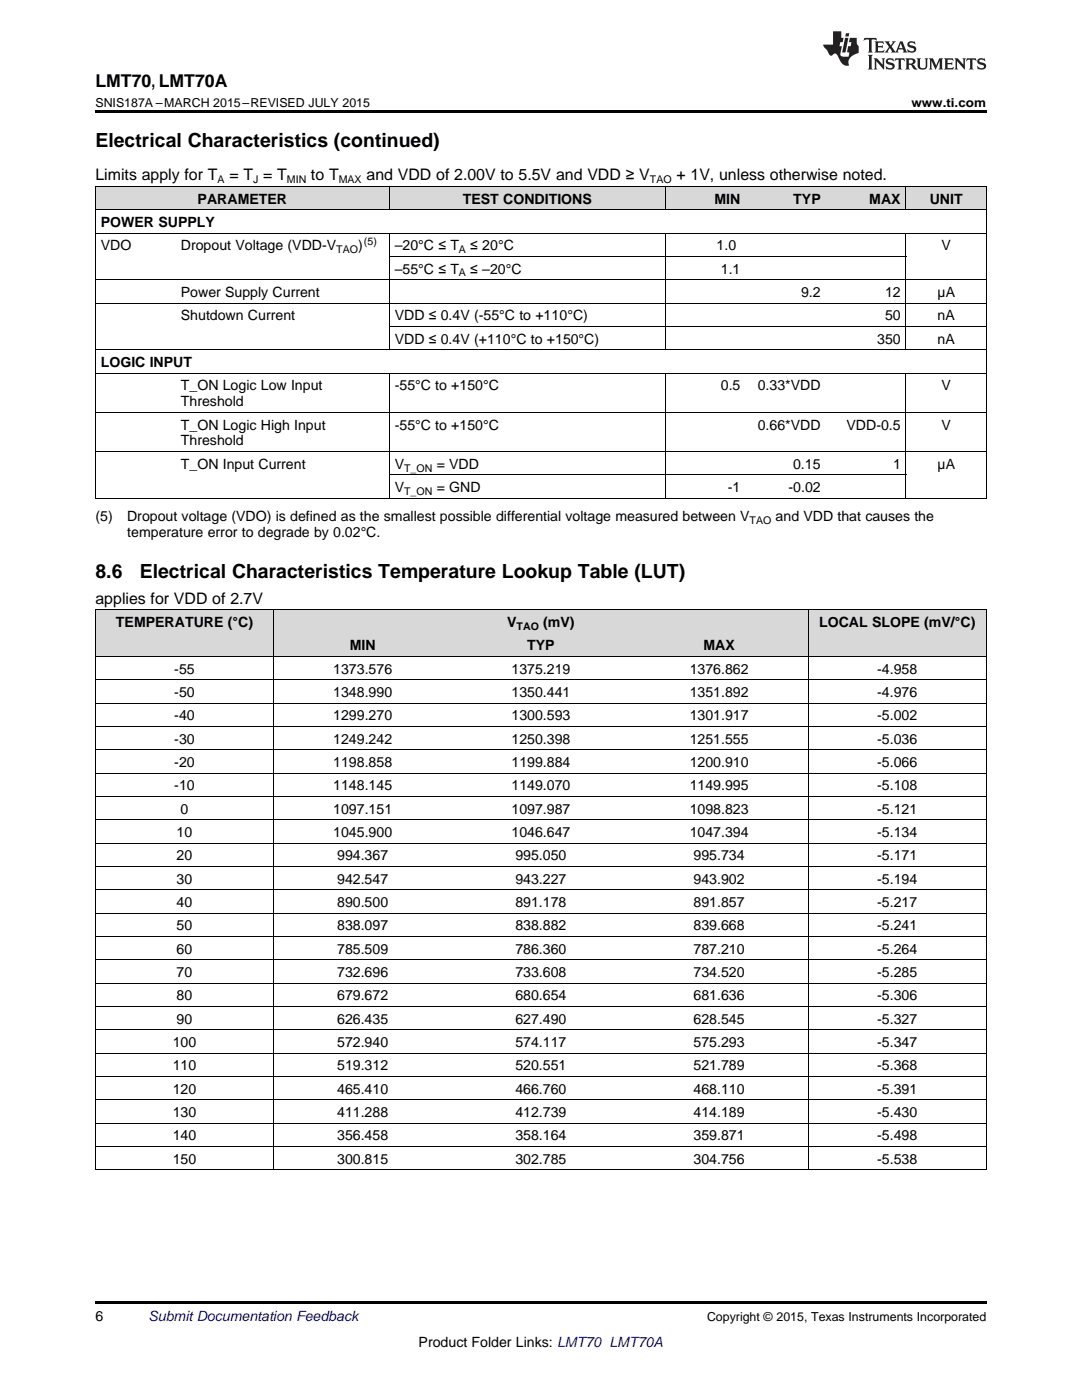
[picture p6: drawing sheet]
<svg xmlns="http://www.w3.org/2000/svg" width="216mm" height="279mm" viewBox="0 0 216 279" stroke-linecap="round" stroke-linejoin="round" font-family="sans-serif">
<defs><g id="words">
<g font-size="3.9">
<text x="19" y="29.3">Electrical Characteristics (continued)</text>
<text x="19" y="115.3">8.6</text>
<text x="27.9" y="115.3">Electrical Characteristics Temperature Lookup Table (LUT)</text>
</g>
<text font-size="3.5" x="19" y="17.3">LMT70, LMT70A</text>
<g font-size="3.2">
<text x="19" y="36">Limits apply for T</text>
<text x="45.8" y="36">= T = T</text>
<text x="62.1" y="36">to T</text>
<text x="73.1" y="36">and VDD of 2.00V to 5.5V and VDD ≥ V</text>
<text x="135" y="36">+ 1V, unless otherwise noted.</text>
<text x="19" y="120.5">applies for VDD of 2.7V</text>
</g>
<g font-size="2.8">
<text x="39.4" y="40.6">PARAMETER</text>
<text x="92.4" y="40.6">TEST CONDITIONS</text>
<text x="142.6" y="40.6">MIN</text>
<text x="158.3" y="40.6">TYP</text>
<text x="173.5" y="40.6">MAX</text>
<text x="185.5" y="40.6">UNIT</text>
<text x="20.1" y="45.3">POWER SUPPLY</text>
<text x="20.1" y="50">VDO</text>
<text x="36.1" y="50">Dropout Voltage (VDD-V</text>
<text x="71.4" y="50">)</text>
<text x="78.8" y="50">–20°C ≤ T</text>
<text x="93.8" y="50">≤ 20°C</text>
<text x="143" y="50">1.0</text>
<text x="187.9" y="50">V</text>
<text x="36.1" y="59.3">Power Supply Current</text>
<text x="78.8" y="54.6">–55°C ≤ T</text>
<text x="93.8" y="54.6">≤ –20°C</text>
<text x="143.8" y="54.6">1.1</text>
<text x="159.8" y="59.3">9.2</text>
<text x="176.6" y="59.3">12</text>
<text x="187.1" y="59.3">µA</text>
<text x="36.1" y="63.9">Shutdown Current</text>
<text x="78.8" y="63.9">VDD ≤ 0.4V (-55°C to +110°C)</text>
<text x="176.6" y="63.9">50</text>
<text x="187.1" y="63.9">nA</text>
<text x="78.8" y="68.6">VDD ≤ 0.4V (+110°C to +150°C)</text>
<text x="175" y="68.6">350</text>
<text x="187.1" y="68.6">nA</text>
<text x="20.1" y="73.2">LOGIC INPUT</text>
<text x="36.1" y="77.9">T_ON Logic Low Input</text>
<text x="78.8" y="77.9">-55°C to +150°C</text>
<text x="143.8" y="77.9">0.5</text>
<text x="151.2" y="77.9">0.33*VDD</text>
<text x="187.9" y="77.9">V</text>
<text x="36.1" y="81.1">Threshold</text>
<text x="36.1" y="85.7">T_ON Logic High Input</text>
<text x="36.1" y="88.9">Threshold</text>
<text x="78.8" y="85.7">-55°C to +150°C</text>
<text x="151.2" y="85.7">0.66*VDD</text>
<text x="168.9" y="85.7">VDD-0.5</text>
<text x="187.9" y="85.7">V</text>
<text x="36.1" y="93.6">T_ON Input Current</text>
<text x="78.8" y="93.6">V</text>
<text x="87.1" y="93.6">= VDD</text>
<text x="158.3" y="93.6">0.15</text>
<text x="178.2" y="93.6">1</text>
<text x="187.1" y="93.6">µA</text>
<text x="78.8" y="98.2">V</text>
<text x="87.1" y="98.2">= GND</text>
<text x="145.2" y="98.2">-1</text>
<text x="157.3" y="98.2">-0.02</text>
<text x="19" y="104.1">(5)</text>
<text x="25.4" y="104.1">Dropout voltage (VDO) is defined as the smallest possible differential voltage measured between V</text>
<text x="25.4" y="107.2">temperature error to degrade by 0.02°C.</text>
<text x="154.8" y="104.1">and VDD that causes the</text>
<text x="23.1" y="125.1">TEMPERATURE (°C)</text>
<text x="101.2" y="125.1">V</text>
<text x="108.4" y="125.1">(mV)</text>
<text x="163.4" y="125.1">LOCAL SLOPE (mV/°C)</text>
<text x="69.8" y="129.8">MIN</text>
<text x="105.2" y="129.8">TYP</text>
<text x="140.4" y="129.8">MAX</text>
<text x="34.8" y="134.4">-55</text>
<text x="66.5" y="134.4">1373.576</text>
<text x="102.1" y="134.4">1375.219</text>
<text x="137.6" y="134.4">1376.862</text>
<text x="175" y="134.4">-4.958</text>
<text x="34.8" y="139.1">-50</text>
<text x="34.8" y="143.8">-40</text>
<text x="66.5" y="139.1">1348.990</text>
<text x="66.5" y="143.8">1299.270</text>
<text x="102.1" y="139.1">1350.441</text>
<text x="102.1" y="143.8">1300.593</text>
<text x="137.6" y="139.1">1351.892</text>
<text x="137.6" y="143.8">1301.917</text>
<text x="175" y="139.1">-4.976</text>
<text x="175" y="143.8">-5.002</text>
<text x="34.8" y="148.4">-30</text>
<text x="66.5" y="148.4">1249.242</text>
<text x="102.1" y="148.4">1250.398</text>
<text x="137.6" y="148.4">1251.555</text>
<text x="175" y="148.4">-5.036</text>
<text x="34.8" y="153.1">-20</text>
<text x="66.5" y="153.1">1198.858</text>
<text x="102.1" y="153.1">1199.884</text>
<text x="137.6" y="153.1">1200.910</text>
<text x="175" y="153.1">-5.066</text>
<text x="34.8" y="157.7">-10</text>
<text x="66.5" y="157.7">1148.145</text>
<text x="102.1" y="157.7">1149.070</text>
<text x="137.6" y="157.7">1149.995</text>
<text x="175" y="157.7">-5.108</text>
<text x="35.2" y="167">10</text>
<text x="36" y="162.4">0</text>
<text x="66.5" y="162.4">1097.151</text>
<text x="66.5" y="167">1045.900</text>
<text x="102.1" y="162.4">1097.987</text>
<text x="102.1" y="167">1046.647</text>
<text x="137.6" y="162.4">1098.823</text>
<text x="137.6" y="167">1047.394</text>
<text x="175" y="162.4">-5.121</text>
<text x="175" y="167">-5.134</text>
<text x="35.2" y="171.7">20</text>
<text x="67.3" y="171.7">994.367</text>
<text x="102.8" y="171.7">995.050</text>
<text x="138.4" y="171.7">995.734</text>
<text x="175" y="171.7">-5.171</text>
<text x="35.2" y="176.4">30</text>
<text x="67.3" y="176.4">942.547</text>
<text x="102.8" y="176.4">943.227</text>
<text x="138.4" y="176.4">943.902</text>
<text x="175" y="176.4">-5.194</text>
<text x="35.2" y="181">40</text>
<text x="35.2" y="185.7">50</text>
<text x="67.3" y="181">890.500</text>
<text x="67.3" y="185.7">838.097</text>
<text x="102.8" y="181">891.178</text>
<text x="102.8" y="185.7">838.882</text>
<text x="138.4" y="181">891.857</text>
<text x="138.4" y="185.7">839.668</text>
<text x="175" y="181">-5.217</text>
<text x="175" y="185.7">-5.241</text>
<text x="35.2" y="190.3">60</text>
<text x="67.3" y="190.3">785.509</text>
<text x="102.8" y="190.3">786.360</text>
<text x="138.4" y="190.3">787.210</text>
<text x="175" y="190.3">-5.264</text>
<text x="35.2" y="195">70</text>
<text x="67.3" y="195">732.696</text>
<text x="102.8" y="195">733.608</text>
<text x="138.4" y="195">734.520</text>
<text x="175" y="195">-5.285</text>
<text x="35.2" y="199.6">80</text>
<text x="67.3" y="199.6">679.672</text>
<text x="102.8" y="199.6">680.654</text>
<text x="138.4" y="199.6">681.636</text>
<text x="175" y="199.6">-5.306</text>
<text x="34.5" y="209">100</text>
<text x="35.2" y="204.3">90</text>
<text x="67.3" y="204.3">626.435</text>
<text x="67.3" y="209">572.940</text>
<text x="102.8" y="204.3">627.490</text>
<text x="102.8" y="209">574.117</text>
<text x="138.4" y="204.3">628.545</text>
<text x="138.4" y="209">575.293</text>
<text x="175" y="204.3">-5.327</text>
<text x="175" y="209">-5.347</text>
<text x="34.5" y="213.6">110</text>
<text x="67.3" y="213.6">519.312</text>
<text x="102.8" y="213.6">520.551</text>
<text x="138.4" y="213.6">521.789</text>
<text x="175" y="213.6">-5.368</text>
<text x="34.5" y="218.3">120</text>
<text x="67.3" y="218.3">465.410</text>
<text x="102.8" y="218.3">466.760</text>
<text x="138.4" y="218.3">468.110</text>
<text x="175" y="218.3">-5.391</text>
<text x="34.5" y="222.9">130</text>
<text x="34.5" y="227.6">140</text>
<text x="67.3" y="222.9">411.288</text>
<text x="67.3" y="227.6">356.458</text>
<text x="102.8" y="222.9">412.739</text>
<text x="102.8" y="227.6">358.164</text>
<text x="138.4" y="222.9">414.189</text>
<text x="138.4" y="227.6">359.871</text>
<text x="175" y="222.9">-5.430</text>
<text x="175" y="227.6">-5.498</text>
<text x="34.5" y="232.2">150</text>
<text x="67.3" y="232.2">300.815</text>
<text x="102.8" y="232.2">302.785</text>
<text x="138.4" y="232.2">304.756</text>
<text x="175" y="232.2">-5.538</text>
<text x="19" y="263.6">6</text>
<text x="83.5" y="268.9">Product Folder Links: LMT70 LMT70A</text>
</g>
<text font-size="2.8" fill="#0000c8" x="29.6" y="263.6">Submit Documentation Feedback</text>
<g font-size="2.5">
<text x="19" y="21.4">SNIS187A –MARCH 2015–REVISED JULY 2015</text>
<text x="181.9" y="21.4">www.ti.com</text>
<text x="141.1" y="263.6">Copyright © 2015, Texas Instruments Incorporated</text>
</g>
<g font-size="2.1">
<text x="43.4" y="36.6">A</text>
<text x="50.5" y="36.6">J</text>
<text x="57.3" y="36.6">MIN</text>
<text x="67.6" y="36.6">MAX</text>
<text x="129.7" y="36.6">TAO</text>
<text x="67.1" y="50.5">TAO</text>
<text x="72.6" y="48.8">(5)</text>
<text x="91.6" y="50.5">A</text>
<text x="91.6" y="55.2">A</text>
<text x="80.6" y="94.1">T_ON</text>
<text x="80.6" y="98.8">T_ON</text>
<text x="149.6" y="104.6">TAO</text>
<text x="103.1" y="125.7">TAO</text>
</g>
</g></defs>
<g fill="#d8d8d8">
<path d="M19 121.7h35.6v9.4h-35.6z"/>
<path d="M54.6 126.4h35.6v4.7h-35.6z"/>
<path d="M90.2 126.4h35.5v4.7h-35.5z"/>
<path d="M125.7 126.4h35.6v4.7h-35.6z"/>
<path d="M161.3 121.7h35.5v9.4h-35.5z"/>
<path d="M54.6 121.7h35.6v4.7h-35.6z"/>
<path d="M90.2 121.7h35.5v4.7h-35.5z"/>
<path d="M125.7 121.7h35.6v4.7h-35.6z"/>
<path d="M19 37.3h16v4.6h-16z"/>
<path d="M35 37.3h42.7v4.6h-42.7z"/>
<path d="M77.7 37.3h26.7v4.6h-26.7z"/>
<path d="M104.4 37.3h28.4v4.6h-28.4z"/>
<path d="M132.8 37.3h16v4.6h-16z"/>
<path d="M148.8 37.3h16v4.6h-16z"/>
<path d="M164.8 37.3h16v4.6h-16z"/>
<path d="M180.8 37.3h16v4.6h-16z"/>
</g>
<path d="M19 22h177.8v.5h-177.8zM19 233.5h.2zM161.2 233.5h.1zM196.7 233.5h.1zM19 259.7h177.8v.5h-177.8z" fill="#000"/>
<g fill="none" stroke="#000" stroke-width=".2">
<path d="M19 37.2h177.8v62.3M19.1 37.2v62.3M77.7 37.2v4.7M132.8 37.2v4.7M180.8 37.2v4.7M19 55.8h177.8M19 46.5h177.8M19 41.9h177.8M77.7 46.6v23.2M77.7 51.2h103.1M132.8 46.6v23.2M180.8 46.6v23.2"/>
<path d="M19 74.5h177.8M19 69.8h177.8M19 60.5h177.8M77.7 74.5v25M77.7 65.1h119.1M132.8 74.5v25M180.8 74.5v25M19 99.4h177.8M19 90.1h177.8M19 82.3h177.8M77.7 94.8h103.1M19 135.7h177.8"/>
<path d="M19 131h177.8M19 121.7h177.8M19.1 121.7v111.8M54.6 121.7v111.8M161.2 121.7v111.8M196.8 121.7v111.8M19 158.9h177.8M19 154.3h177.8M19 149.6h177.8M19 145h177.8M19 140.3h177.8M19 177.6h177.8"/>
<path d="M19 172.9h177.8M19 168.3h177.8M19 163.6h177.8M19 196.2h177.8M19 191.5h177.8M19 186.9h177.8M19 182.2h177.8M19 219.5h177.8M19 214.8h177.8M19 210.2h177.8M19 205.5h177.8M19 200.9h177.8"/>
<path d="M19 233.5h177.8M19 228.8h177.8M19 224.1h177.8"/>
</g>
<g fill="#231f20">
<path d="M172.5 7.6l-.1 .5 .4-.2h.6v.1v2.1l-.2 .4h.9l-.2-.4v-2.1l.1-.1h.5l.5 .2-.2-.5zM174.5 8.3l.2 .3v1.5l-.2 .4h1.8l.2-.6a1.04 1.04 0 0 1-1.3 .2v-.7h.6l.3 .2v-.6l-.3 .2h-.6v-.6l.8-.1 .4 .3-.2-.5zM176.5 8.3l.9 1.1-.9 1.1h.8l-.2-.2 .4-.7 .5 .7-.2 .2h1.5l-.2-.2 .2-.4h.9l.1 .4-.2 .2h1l-.3-.3-.7-1.9h-.5l-.9 2-.8-1 .9-1h-.8l.1 .3-.4 .5-.3-.6 .1-.2zM179.7 8.6l.4 1h-.7zM181.3 8.4a.63 .63 0 0 0-.2 .7 .63 .63 0 0 0 .6 .4l.6 .2 .1 .2a.75 .75 0 0 1-.7 .4 .75 .75 0 0 1-.6-.5l.1 .7 .1-.1a1.11 1.11 0 0 0 1.5-.6 1.13 1.13 0 0 0-1.2-.8l-.1-.4a1.04 1.04 0 0 1 1.2 .2l-.2-.5-.2 .1-.4-.2zM173.2 10.9l.2 .4v2.2l-.2 .4h1l-.3-.4v-2.2l.3-.4zM174.3 11.6l.3 .4v1.5l-.3 .4h.8l-.2-.4v-1.3l1.5 1.7v-1.9l.2-.4h-.7l.2 .4v.9l-1.1-1.3zM177 11.8a.62 .62 0 0 0-.2 .7 .62 .62 0 0 0 .6 .4l.6 .1 .1 .3a.76 .76 0 0 1-.7 .3 .76 .76 0 0 1-.7-.4l.2 .7 .1-.1a1.11 1.11 0 0 0 1.5-.6 1.13 1.13 0 0 0-1.2-.8l-.1-.4a1.04 1.04 0 0 1 1.2 .2l-.2-.6-.2 .1-.5-.1zM178.7 11.6l-.2 .6a.61 .61 0 0 1 .8-.3v1.6l-.2 .4h.9l-.2-.4v-1.6a.63 .63 0 0 1 .7 .3l-.1-.6zM180.6 11.6l.3 .4v1.5l-.3 .4h1l-.2-.2-.1-.8 .6 .2a.76 .76 0 0 0 1.2 .7l-1-1a.58 .58 0 0 0 .6-.5 .58 .58 0 0 0-.5-.6zM181.4 11.9h.1a.45 .45 0 0 1 .5 .1 .45 .45 0 0 1 .1 .5l-.8 .2zM182.9 11.6l.2 .2a2.17 2.17 0 0 0 .3 1.9 .99 .99 0 0 0 1.6-.6v-1.1l.2-.4h-.7l.2 .2a1.92 1.92 0 0 1-.2 1.8 .6 .6 0 0 1-.9-.5v-1.1l.2-.4zM185.4 11.6l.2 .4v1.5l-.2 .4h.7l-.2-.4v-1.4l.8 1.8 .8-1.8v1.4l-.2 .4h.9l-.2-.4v-1.5l.2-.4h-.8l-.6 1.5-.6-1.5zM188.4 11.6l.2 .4v1.5l-.2 .4h1.8l.1-.6a1.04 1.04 0 0 1-1.2 .1v-.6h.5l.4 .2v-.6l-.4 .2h-.5v-.7h.8l.3 .3-.1-.6zM190.5 11.6l.2 .4v1.5l-.2 .4h.7l-.2-.4v-1.3l1.5 1.7v-1.9l.2-.4h-.7l.2 .4v.9l-1.1-1.3zM192.9 11.6l-.1 .6a.61 .61 0 0 1 .7-.3l.1 1.6-.3 .4h1l-.3-.4 .1-1.6a.63 .63 0 0 1 .7 .3l-.1-.6zM195.2 11.8a.62 .62 0 0 0-.2 .7 .62 .62 0 0 0 .6 .4l.6 .1 .1 .3a.76 .76 0 0 1-.7 .3 .76 .76 0 0 1-.6-.4l.1 .7 .1-.1a1.11 1.11 0 0 0 1.6-.6 1.13 1.13 0 0 0-1.3-.8l-.1-.4a1.04 1.04 0 0 1 1.2 .2l-.1-.6-.2 .1-.5-.1z"/>
<path d="M166.2 6.3v2.6h-1.9v.4l.8 .9a.91 .91 0 0 0 1 .8 .56 .56 0 0 1 .5-.3 .56 .56 0 0 1 .5 .3l.4 .8a1.53 1.53 0 0 0 1.9 1.2 1.54 1.54 0 0 1 1-2.1l.9-.3v-1.4a1.52 1.52 0 0 1-.4-1.6h-1.3l-.2 .8h.5l-.2 .8h-.5l-.1 1v.2l.4 .1-.2 .8a1.93 1.93 0 0 1-1.6-.3l.3-1.8h-.5l.2-.8h.4l.2-.8h-.4v-1.3zM168.6 7.6l-.6 2.9h.7l.6-2.9zM168.8 6.6l-.1 .7h.6l.2-.7z"/>
</g>
<use href="#words"/>
</svg>
